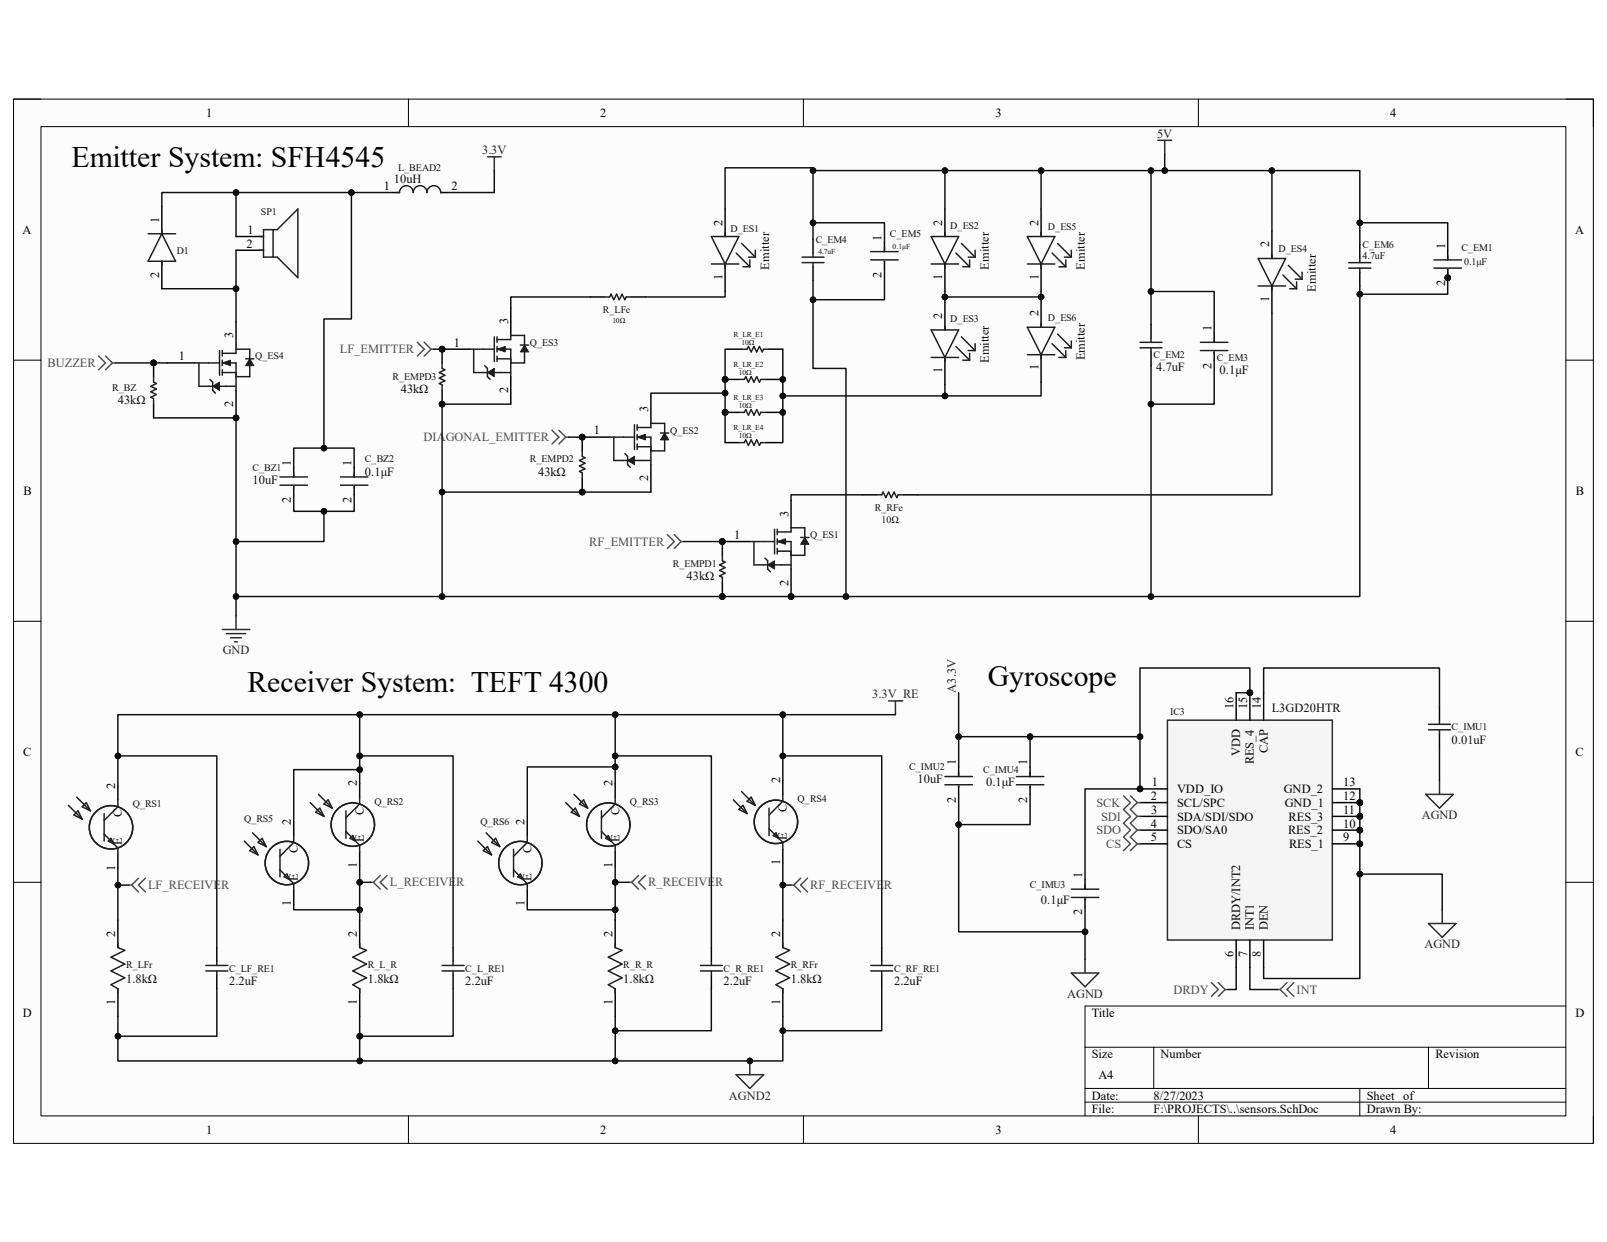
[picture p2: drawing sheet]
<svg xmlns="http://www.w3.org/2000/svg" width="279mm" height="216mm" viewBox="0 0 279 216" stroke-linecap="round" stroke-linejoin="round" font-family="sans-serif">
<defs><g id="words">
<g font-size="5.2">
<text x="12.4" y="29">Emitter System: SFH4545</text>
<text x="171.7" y="119.3">Gyroscope</text>
<text x="43.1" y="120.3">Receiver System: TEFT 4300</text>
</g>
<g font-size="2.2">
<text x="35.9" y="20.4">1</text>
<text x="104.4" y="20.4">2</text>
<text x="173.1" y="20.4">3</text>
<text x="241.7" y="20.4">4</text>
<text x="66.7" y="33">1</text>
<text x="78.5" y="33">2</text>
<text x="3.9" y="40.6">A</text>
<text x="27.7" y="38.7" transform="rotate(-90 27.7 38.7)">1</text>
<text x="43.1" y="40.6">1</text>
<text x="125.6" y="39.2" transform="rotate(-90 125.6 39.2)">2</text>
<text x="153.3" y="41.8" transform="rotate(-90 153.3 41.8)">1</text>
<text x="163.8" y="39.2" transform="rotate(-90 163.8 39.2)">2</text>
<text x="180.5" y="39.2" transform="rotate(-90 180.5 39.2)">2</text>
<text x="273.9" y="40.6">A</text>
<text x="42.9" y="43.1">2</text>
<text x="220.7" y="43" transform="rotate(-90 220.7 43)">2</text>
<text x="251.2" y="43.3" transform="rotate(-90 251.2 43.3)">1</text>
<text x="27.7" y="48.3" transform="rotate(-90 27.7 48.3)">2</text>
<text x="125.6" y="48.6" transform="rotate(-90 125.6 48.6)">1</text>
<text x="153.3" y="48.3" transform="rotate(-90 153.3 48.3)">2</text>
<text x="163.8" y="48.6" transform="rotate(-90 163.8 48.6)">1</text>
<text x="180.5" y="48.6" transform="rotate(-90 180.5 48.6)">1</text>
<text x="220.7" y="52.5" transform="rotate(-90 220.7 52.5)">1</text>
<text x="251.2" y="49.7" transform="rotate(-90 251.2 49.7)">2</text>
<text x="40.6" y="58.8" transform="rotate(-90 40.6 58.8)">3</text>
<text x="88.3" y="56.4" transform="rotate(-90 88.3 56.4)">3</text>
<text x="163.8" y="55.5" transform="rotate(-90 163.8 55.5)">2</text>
<text x="180.5" y="54.9" transform="rotate(-90 180.5 54.9)">2</text>
<text x="210.6" y="57.6" transform="rotate(-90 210.6 57.6)">1</text>
<text x="31.1" y="62.6">1</text>
<text x="78.9" y="60.2">1</text>
<text x="163.8" y="64.9" transform="rotate(-90 163.8 64.9)">1</text>
<text x="180.5" y="64.4" transform="rotate(-90 180.5 64.4)">1</text>
<text x="210.6" y="64.1" transform="rotate(-90 210.6 64.1)">2</text>
<text x="40.6" y="70.8" transform="rotate(-90 40.6 70.8)">2</text>
<text x="88.3" y="68.4" transform="rotate(-90 88.3 68.4)">2</text>
<text x="112.7" y="71.7" transform="rotate(-90 112.7 71.7)">3</text>
<text x="103.3" y="75.5">1</text>
<text x="50.6" y="81" transform="rotate(-90 50.6 81)">1</text>
<text x="61.1" y="81" transform="rotate(-90 61.1 81)">1</text>
<text x="112.7" y="83.7" transform="rotate(-90 112.7 83.7)">2</text>
<text x="4.1" y="86">B</text>
<text x="50.6" y="87.5" transform="rotate(-90 50.6 87.5)">2</text>
<text x="61.1" y="87.5" transform="rotate(-90 61.1 87.5)">2</text>
<text x="137.1" y="89.8" transform="rotate(-90 137.1 89.8)">3</text>
<text x="274" y="86">B</text>
<text x="127.6" y="93.7">1</text>
<text x="137.1" y="101.8" transform="rotate(-90 137.1 101.8)">2</text>
<text x="214.5" y="123.3" transform="rotate(-90 214.5 123.3)">16</text>
<text x="216.8" y="123.3" transform="rotate(-90 216.8 123.3)">15</text>
<text x="219.2" y="123.3" transform="rotate(-90 219.2 123.3)">14</text>
<text x="4" y="131.4">C</text>
<text x="215.6" y="131.4" transform="rotate(-90 215.6 131.4)">VDD</text>
<text x="220.4" y="131" transform="rotate(-90 220.4 131)">CAP</text>
<text x="273.9" y="131.4">C</text>
<text x="20" y="137.1" transform="rotate(-90 20 137.1)">2</text>
<text x="62.1" y="136.7" transform="rotate(-90 62.1 136.7)">2</text>
<text x="106.5" y="136.7" transform="rotate(-90 106.5 136.7)">2</text>
<text x="135.6" y="136.2" transform="rotate(-90 135.6 136.2)">2</text>
<text x="166.2" y="133.1" transform="rotate(-90 166.2 133.1)">1</text>
<text x="178.6" y="133.1" transform="rotate(-90 178.6 133.1)">1</text>
<text x="200.2" y="136.7">1</text>
<text x="204.6" y="137.9">VDD_IO</text>
<text x="218" y="132.9" transform="rotate(-90 218 132.9)">RES_4</text>
<text x="223.2" y="137.9">GND_2</text>
<text x="233.6" y="136.7">13</text>
<text x="21.2" y="142.1" transform="rotate(-90 21.2 142.1)">C</text>
<text x="50.6" y="143.3" transform="rotate(-90 50.6 143.3)">2</text>
<text x="63.2" y="141.6" transform="rotate(-90 63.2 141.6)">C</text>
<text x="91.2" y="143.3" transform="rotate(-90 91.2 143.3)">2</text>
<text x="107.7" y="141.6" transform="rotate(-90 107.7 141.6)">C</text>
<text x="136.8" y="141.1" transform="rotate(-90 136.8 141.1)">C</text>
<text x="166.2" y="139.6" transform="rotate(-90 166.2 139.6)">2</text>
<text x="178.6" y="139.6" transform="rotate(-90 178.6 139.6)">2</text>
<text x="200.1" y="139.1">2</text>
<text x="200.1" y="143.8">4</text>
<text x="200.2" y="141.4">3</text>
<text x="204.6" y="140.3">SCL/SPC</text>
<text x="204.6" y="142.7">SDA/SDI/SDO</text>
<text x="223.4" y="140.3">GND_1</text>
<text x="224" y="142.7">RES_3</text>
<text x="233.6" y="143.8">10</text>
<text x="233.6" y="141.4">11</text>
<text x="233.6" y="139.1">12</text>
<text x="21.2" y="146.9" transform="rotate(-90 21.2 146.9)">E</text>
<text x="51.8" y="148.3" transform="rotate(-90 51.8 148.3)">C</text>
<text x="63.2" y="146.4" transform="rotate(-90 63.2 146.4)">E</text>
<text x="92.4" y="148.3" transform="rotate(-90 92.4 148.3)">C</text>
<text x="107.7" y="146.4" transform="rotate(-90 107.7 146.4)">E</text>
<text x="136.8" y="146" transform="rotate(-90 136.8 146)">E</text>
<text x="200.1" y="146.2">5</text>
<text x="204.6" y="145">SDO/SA0</text>
<text x="204.6" y="147.4">CS</text>
<text x="223.9" y="145">RES_2</text>
<text x="224.1" y="147.4">RES_1</text>
<text x="233.6" y="146.2">9</text>
<text x="20" y="151.3" transform="rotate(-90 20 151.3)">1</text>
<text x="51.8" y="153.1" transform="rotate(-90 51.8 153.1)">E</text>
<text x="62.1" y="150.8" transform="rotate(-90 62.1 150.8)">1</text>
<text x="92.4" y="153.1" transform="rotate(-90 92.4 153.1)">E</text>
<text x="106.5" y="150.8" transform="rotate(-90 106.5 150.8)">1</text>
<text x="135.6" y="150.4" transform="rotate(-90 135.6 150.4)">1</text>
<text x="188.2" y="152.7" transform="rotate(-90 188.2 152.7)">1</text>
<text x="50.6" y="157.5" transform="rotate(-90 50.6 157.5)">1</text>
<text x="91.2" y="157.5" transform="rotate(-90 91.2 157.5)">1</text>
<text x="188.2" y="159.1" transform="rotate(-90 188.2 159.1)">2</text>
<text x="215.6" y="161.7" transform="rotate(-90 215.6 161.7)">DRDY/INT2</text>
<text x="218" y="161.7" transform="rotate(-90 218 161.7)">INT1</text>
<text x="220.4" y="161.7" transform="rotate(-90 220.4 161.7)">DEN</text>
<text x="20" y="162.8" transform="rotate(-90 20 162.8)">2</text>
<text x="62.1" y="162.8" transform="rotate(-90 62.1 162.8)">2</text>
<text x="106.5" y="162.8" transform="rotate(-90 106.5 162.8)">2</text>
<text x="135.6" y="162.8" transform="rotate(-90 135.6 162.8)">2</text>
<text x="214.5" y="166.3" transform="rotate(-90 214.5 166.3)">6</text>
<text x="216.8" y="166.3" transform="rotate(-90 216.8 166.3)">7</text>
<text x="219.2" y="166.3" transform="rotate(-90 219.2 166.3)">8</text>
<text x="4" y="176.8">D</text>
<text x="20" y="174.6" transform="rotate(-90 20 174.6)">1</text>
<text x="62.1" y="174.6" transform="rotate(-90 62.1 174.6)">1</text>
<text x="106.5" y="174.6" transform="rotate(-90 106.5 174.6)">1</text>
<text x="135.6" y="174.6" transform="rotate(-90 135.6 174.6)">1</text>
<text x="189.8" y="176.8">Title</text>
<text x="273.9" y="176.8">D</text>
<text x="189.8" y="184">Size</text>
<text x="201.8" y="184">Number</text>
<text x="249.6" y="184">Revision</text>
<text x="189.8" y="191.1">Date:</text>
<text x="191" y="187.5">A4</text>
<text x="200.6" y="191.1">8/27/2023</text>
<text x="237.6" y="191.1">Sheet</text>
<text x="244" y="191.1">of</text>
<text x="35.9" y="197.1">1</text>
<text x="104.4" y="197.1">2</text>
<text x="173.1" y="197.1">3</text>
<text x="189.8" y="193.5">File:</text>
<text x="200.6" y="193.5">F:\PROJECTS\..\sensors.SchDoc</text>
<text x="237.7" y="193.5">Drawn By:</text>
<text x="241.7" y="197.1">4</text>
</g>
<g font-size="2.2" fill="#262626">
<text x="201.2" y="23.9">5V</text>
<text x="83.8" y="26.8">3.3V</text>
<text x="38.7" y="113.7">GND</text>
<text x="151.6" y="121.4">3.3V_RE</text>
<text x="166.2" y="120.4" transform="rotate(-90 166.2 120.4)">A3.3V</text>
<text x="247.2" y="142.4">AGND</text>
<text x="247.6" y="164.8">AGND</text>
<text x="185.5" y="173.4">AGND</text>
<text x="126.7" y="191.1">AGND2</text>
</g>
<g font-size="2.2" fill="#0e0e0e">
<text x="68.5" y="31.8">10uH</text>
<text x="133.7" y="46.9" transform="rotate(-90 133.7 46.9)">Emitter</text>
<text x="171.9" y="46.9" transform="rotate(-90 171.9 46.9)">Emitter</text>
<text x="188.6" y="46.9" transform="rotate(-90 188.6 46.9)">Emitter</text>
<text x="228.8" y="50.7" transform="rotate(-90 228.8 50.7)">Emitter</text>
<text x="171.9" y="63.1" transform="rotate(-90 171.9 63.1)">Emitter</text>
<text x="188.6" y="62.6" transform="rotate(-90 188.6 62.6)">Emitter</text>
<text x="201" y="64.6">4.7uF</text>
<text x="212" y="65">0.1μF</text>
<text x="20.5" y="70.3">43kΩ</text>
<text x="69.7" y="68.4">43kΩ</text>
<text x="63.5" y="82.7">0.1μF</text>
<text x="93.6" y="82.7">43kΩ</text>
<text x="43.9" y="84.1">10uF</text>
<text x="119.4" y="100.8">43kΩ</text>
<text x="221.1" y="123.8">L3GD20HTR</text>
<text x="252.4" y="129.3">0.01uF</text>
<text x="159.5" y="136.2">10uF</text>
<text x="171.4" y="136.7">0.1μF</text>
<text x="181" y="157.2">0.1μF</text>
<text x="21.9" y="170.9">1.8kΩ</text>
<text x="39.8" y="171.2">2.2uF</text>
<text x="64" y="170.9">1.8kΩ</text>
<text x="80.9" y="171.2">2.2uF</text>
<text x="108.4" y="170.9">1.8kΩ</text>
<text x="125.8" y="171.2">2.2uF</text>
<text x="137.5" y="170.9">1.8kΩ</text>
<text x="155.4" y="171.2">2.2uF</text>
</g>
<g font-size="2.2" fill="#4c4c4c">
<text x="8.3" y="63.8">BUZZER</text>
<text x="59.1" y="61.4">LF_EMITTER</text>
<text x="73.7" y="76.7">DIAGONAL_EMITTER</text>
<text x="102.4" y="94.9">RF_EMITTER</text>
<text x="190.6" y="140.3">SCK</text>
<text x="191.4" y="142.7">SDI</text>
<text x="190.6" y="145">SDO</text>
<text x="192.3" y="147.4">CS</text>
<text x="25.7" y="154.6">LF_RECEIVER</text>
<text x="67.8" y="154.1">L_RECEIVER</text>
<text x="112.7" y="154.1">R_RECEIVER</text>
<text x="140.8" y="154.6">RF_RECEIVER</text>
<text x="204" y="172.7">DRDY</text>
<text x="225.4" y="172.7">INT</text>
</g>
<g font-size="1.7" fill="#0e0e0e">
<text x="69.2" y="29.8">L_BEAD2</text>
<text x="45.3" y="37.4">SP1</text>
<text x="127" y="40.3">D_ES1</text>
<text x="154.7" y="41.2">C_EM5</text>
<text x="165.2" y="39.8">D_ES2</text>
<text x="182.2" y="40">D_ES5</text>
<text x="30.7" y="44.1">D1</text>
<text x="141.8" y="42.2">C_EM4</text>
<text x="222.3" y="43.9">D_ES4</text>
<text x="236.9" y="45">4.7uF</text>
<text x="236.9" y="43.1">C_EM6</text>
<text x="254.1" y="43.6">C_EM1</text>
<text x="254.6" y="46">0.1μF</text>
<text x="104.8" y="54.4">R_LFe</text>
<text x="165.2" y="56">D_ES3</text>
<text x="182.2" y="55.8">D_ES6</text>
<text x="44.4" y="62.5">Q_ES4</text>
<text x="92.1" y="60.1">Q_ES3</text>
<text x="200.6" y="62.2">C_EM2</text>
<text x="211.6" y="62.7">C_EM3</text>
<text x="19.5" y="68">R_BZ</text>
<text x="68.2" y="66.1">R_EMPD3</text>
<text x="116.5" y="75.4">Q_ES2</text>
<text x="43.9" y="81.8">C_BZ1</text>
<text x="63.5" y="80.4">C_BZ2</text>
<text x="92.1" y="80.4">R_EMPD2</text>
<text x="152.1" y="88.8">R_RFe</text>
<text x="140.8" y="93.5">Q_ES1</text>
<text x="153.3" y="90.9">10Ω</text>
<text x="117" y="98.6">R_EMPD1</text>
<text x="203.5" y="124.3">IC3</text>
<text x="252.4" y="127">C_IMU1</text>
<text x="158.1" y="133.9">C_IMU2</text>
<text x="170.9" y="134.4">C_IMU4</text>
<text x="23.1" y="140.3">Q_RS1</text>
<text x="42.5" y="143">Q_RS5</text>
<text x="65.1" y="139.9">Q_RS2</text>
<text x="83.5" y="143.5">Q_RS6</text>
<text x="109.5" y="139.9">Q_RS3</text>
<text x="138.7" y="139.4">Q_RS4</text>
<text x="179.1" y="154.4">C_IMU3</text>
<text x="21.9" y="168.2">R_LFr</text>
<text x="39.8" y="168.9">C_LF_RE1</text>
<text x="64" y="168.2">R_L_R</text>
<text x="80.9" y="168.9">C_L_RE1</text>
<text x="108.4" y="168.2">R_R_R</text>
<text x="125.8" y="168.9">C_R_RE1</text>
<text x="137.5" y="168.2">R_RFr</text>
<text x="155.4" y="168.9">C_RF_RE1</text>
</g>
<g font-size="1.3" fill="#0e0e0e">
<text x="142.3" y="44.2">4.7uF</text>
<text x="155.2" y="43.2">0.1μF</text>
<text x="106.5" y="56.1">10Ω</text>
<text x="127.5" y="58.5">R_LR_E1</text>
<text x="128.9" y="59.9">10Ω</text>
<text x="127.5" y="63.8">R_LR_E2</text>
<text x="128.4" y="65.2">10Ω</text>
<text x="127.5" y="69.5">R_LR_E3</text>
<text x="128.4" y="71">10Ω</text>
<text x="127.5" y="74.8">R_LR_E4</text>
<text x="128.4" y="76.2">10Ω</text>
</g>
</g></defs>
<path d="M2.3 17.2h274.7v181.6h-274.7z" fill-rule="evenodd" fill="#fcfcfc"/>
<path d="M2.3 17.2h274.7v181.6h-274.7z" fill="none" stroke="#000" stroke-width=".17"/>
<path d="M7.1 22h265.1v172h-265.1z" fill-rule="evenodd" fill="#fcfcfc"/>
<g fill="none" stroke="#000" stroke-width=".17">
<path d="M2.3 17.2h4.8M71 17.2v4.8M139.7 17.2v4.8M208.4 17.2v4.8M272.2 17.2h4.8v4.8M7.1 22h265.1v172h-265.1zM2.3 62.6h4.8M272.2 62.6h4.8M2.3 108h4.8M272.2 108h4.8M2.3 153.4h4.8M272.2 153.4h4.8"/>
<path d="M272.2 174.9h-83.6v19.1M71 194v4.8M139.7 194v4.8M188.6 182h83.6M188.6 189.2h83.6M188.6 191.6h83.6M200.6 182v7.2M208.4 194v4.8M236.4 189.2v4.8M248.4 182v7.2M277 194v4.8"/>
</g>
<g fill="none" stroke="#000" stroke-width=".25">
<path d="M20.5 136.7v2.3M62.5 136.2v2.4M107 136.2v2.4M136.1 135.7v2.4M20.5 148.6v2.4M20.5 159.9v4.8M62.5 148.1v2.4M62.5 159.9v4.8M107 148.1v2.4M107 159.9v4.8M136.1 147.6v2.4M136.1 159.9v4.8"/>
<path d="M20.5 171.9v4.8M37.7 164.7v2.4M37.7 169.5v2.4M62.5 171.9v4.8M78.8 164.7v2.4M78.8 169.5v2.4M107 171.9v4.8M123.7 164.7v2.4M123.7 169.5v2.4M136.1 171.9v4.8M153.3 164.7v2.4M153.3 169.5v2.4"/>
</g>
<g fill="none" stroke="#1c1c1c" stroke-width=".25">
<path d="M13.3 138.6l2.4 2.4M20.5 139v1.2l-2.4 2.4M53.9 139.5l2.4 2.4M55.4 138.1l2.4 2.4M56.3 139.8l.7-.8 .8 1.5zM62.5 138.6v1.2l-2.4 2.4M98.4 139.5l2.3 2.4M99.8 138.1l2.4 2.4M100.7 139.8l.8-.8 .7 1.5zM107 138.6v1.2l-2.4 2.4M127.5 139l2.4 2.4M128.9 137.6l2.4 2.4"/>
<path d="M129.9 139.3l.7-.7 .7 1.4zM136.1 138.1v1.2l-2.4 2.4M11.9 140l2.4 2.4M13.6 141l.7 1.4-1.4-.7zM14.3 140.2l.7-.7 .7 1.5zM18.1 141.4v4.8M18.1 145l2.4 2.4v1.2M18.8 146.2l.5-.5 .5 1zM55.6 140.5l.7 1.4-1.4-.7zM60.1 141v4.7M60.1 144.5l2.4 2.4v1.2M60.9 145.7l.4-.4 .5 .9z"/>
<path d="M99.3 141.2l.7-.7 .7 1.4zM104.6 141v4.7M104.6 144.5l2.4 2.4v1.2M105.3 145.7l.5-.4 .4 .9zM128.5 140.7l.7-.7 .7 1.4zM133.7 140.5v4.8M133.7 144.1l2.4 2.3v1.2M134.9 144.8l.5 .9-1-.4zM20.5 164v.7l1.2 .5-2.4 1.2 2.4 1.2-2.4 1.2 2.4 1.2-2.4 1.2 1.2 .7v.7M35.8 167.8h3.8M35.8 168.8h3.8M37.7 167.1v.7"/>
<path d="M37.7 168.8v.7M62.5 164v.7l1.2 .5-2.4 1.2 2.4 1.2-2.4 1.2 2.4 1.2-2.4 1.2 1.2 .7v.7M76.9 167.8h3.8M76.9 168.8h3.8M78.8 167.1v.7M78.8 168.8v.7M107 164v.7l1.2 .5-2.4 1.2 2.4 1.2-2.4 1.2 2.4 1.2-2.4 1.2 1.2 .7v.7M121.8 167.8h3.8M121.8 168.8h3.8M123.7 167.1v.7M123.7 168.8v.7M136.1 164v.7l1.2 .5-2.4 1.2 2.4 1.2-2.4 1.2 2.4 1.2-2.4 1.2 1.2 .7v.7"/>
<path d="M151.4 167.8h3.8M151.4 168.8h3.8M153.3 167.1v.7M153.3 168.8v.7"/>
<circle cx="19.3" cy="143.8" r="3.8"/>
<circle cx="61.3" cy="143.3" r="3.8"/>
<circle cx="105.8" cy="143.3" r="3.8"/>
<circle cx="134.9" cy="142.9" r="3.8"/>
</g>
<circle cx="41" cy="72.6" r=".48" fill="#0e0e0e"/>
<circle cx="41" cy="72.6" r=".48" fill="none" stroke="#0e0e0e" stroke-width=".17"/>
<path d="M38.2 60.9v4.3M38.6 61.4h2.4M38.6 63.1h2.4v2.4M38.6 64.8h2.4M38.6 60.9v1M38.6 62.6v1M38.6 64.3v.9M42.7 62.4h1.4M43.4 63.6v1.9" fill="none" stroke="#1c1c1c" stroke-width=".25"/>
<path d="M41 55.9v4.8M29.1 63.1h4.8" fill="none" stroke="#000" stroke-width=".25"/>
<path d="M38.6 63.1l1.5-.5v1z" fill="#1c1c1c"/>
<path d="M38.6 63.1l1.5-.5v1z" fill="none" stroke="#1c1c1c" stroke-width=".17"/>
<path d="M41 60.7v.7M41 65.5h2.4" fill="none" stroke="#1c1c1c" stroke-width=".25"/>
<path d="M41 67.9v4.7" fill="none" stroke="#000" stroke-width=".25"/>
<circle cx="41" cy="72.6" r=".48" fill="#0e0e0e"/>
<circle cx="41" cy="72.6" r=".48" fill="none" stroke="#0e0e0e" stroke-width=".17"/>
<path d="M41 64.8v.7M43.4 60.7v1.7" fill="none" stroke="#1c1c1c" stroke-width=".25"/>
<path d="M43.4 62.4l.7 1.2h-1.4z" fill="#1c1c1c"/>
<path d="M43.4 62.4l.7 1.2h-1.4z" fill="none" stroke="#1c1c1c" stroke-width=".17"/>
<path d="M33.9 63.1h4.3M34.6 67.1h1.7M37 66.4v1.5M37.5 67.1h1.9M41 60.7h2.4M41 65.5v2.4" fill="none" stroke="#1c1c1c" stroke-width=".25"/>
<path d="M37 67.1l1.2-.7v1.5z" fill="#1c1c1c"/>
<path d="M37 67.1l1.2-.7v1.5z" fill="none" stroke="#1c1c1c" stroke-width=".17"/>
<g fill="none" stroke="#1c1c1c" stroke-width=".25">
<path d="M28.1 39.9v.7M45.8 39.9h2.4l3.6-3.6v12l-3.6-3.6h-2.4zM47.5 39.9v4.8M25.7 40.6h4.8M28.1 40.6l2.4 4.8h-4.8zM28.1 45.4v.7M45.1 41.1h.7M45.1 43.5h.7M105.1 51.6h.9l.2-.5 .5 1 .5-1 .5 1 .5-1 .4 1 .3-.5h.9M123.7 41.1h4.8l-2.4 4.8zM123.7 45.9h4.8M126.1 40.4v.7"/>
<path d="M126.1 45.9v.7M128 44l2.4 2.4M128.9 42.3l2.4 2.4M129.2 46.4h1.2M130.1 44.7h1.2M130.4 45.2v1.2M131.3 43.5v1.2M139.4 44.7h3.9M139.4 45.7h3.9M141.4 44v.7M141.4 45.7v.7M34.6 63.1v4"/>
<path d="M36.3 67.1h.7M36.5 66l.5 .4M37 67.9l.5 .4M39.4 67.1h1.6M59.2 82.9h4.8M59.2 84.3h4.8M61.6 82.2v.7M61.6 84.6v.2"/>
</g>
<path d="M28.1 35.9v4.7M126.1 36.3v4.8M28.1 45.4v4.8M41 41.1h4.8M41 43.5h4.8M102.7 51.6h2.4M109.8 51.6h2.4M126.1 45.9v4.8M141.4 41.6v2.4M141.4 46.4v2.4M61.6 81.2v1.7M61.6 84.6v1.4" fill="none" stroke="#000" stroke-width=".25"/>
<circle cx="26.7" cy="63.1" r=".48" fill="#0e0e0e"/>
<circle cx="26.7" cy="63.1" r=".48" fill="none" stroke="#0e0e0e" stroke-width=".17"/>
<path d="M26.7 63.1v2.4" fill="none" stroke="#000" stroke-width=".25"/>
<circle cx="26.7" cy="63.1" r=".48" fill="#0e0e0e"/>
<circle cx="26.7" cy="63.1" r=".48" fill="none" stroke="#0e0e0e" stroke-width=".17"/>
<path d="M68.3 33.5h1.2M76.6 33.5h1.2M26.7 70.3v2.3" fill="none" stroke="#000" stroke-width=".25"/>
<path d="M69 33.5h.5a1.19 1.19 0 0 1 1.2-1.2 1.19 1.19 0 0 1 1.1 1.2 1.19 1.19 0 0 1 1.2-1.2 1.19 1.19 0 0 1 1.2 1.2 1.2 1.2 0 0 1 1.2-1.2 1.2 1.2 0 0 1 1.2 1.2h.3M26.7 65.5v.9l.5 .3-1 .4 1 .5-1 .5 1 .5-1 .5 .5 .2v1" fill="none" stroke="#1c1c1c" stroke-width=".25"/>
<circle cx="198.2" cy="137.1" r=".48" fill="#0e0e0e"/>
<circle cx="198.2" cy="137.1" r=".48" fill="none" stroke="#0e0e0e" stroke-width=".17"/>
<circle cx="236.4" cy="146.7" r=".48" fill="#0e0e0e"/>
<circle cx="236.4" cy="146.7" r=".48" fill="none" stroke="#0e0e0e" stroke-width=".17"/>
<circle cx="236.4" cy="144.3" r=".48" fill="#0e0e0e"/>
<circle cx="236.4" cy="144.3" r=".48" fill="none" stroke="#0e0e0e" stroke-width=".17"/>
<circle cx="236.4" cy="141.9" r=".48" fill="#0e0e0e"/>
<circle cx="236.4" cy="141.9" r=".48" fill="none" stroke="#0e0e0e" stroke-width=".17"/>
<circle cx="236.4" cy="139.5" r=".48" fill="#0e0e0e"/>
<circle cx="236.4" cy="139.5" r=".48" fill="none" stroke="#0e0e0e" stroke-width=".17"/>
<circle cx="217.3" cy="120.4" r=".48" fill="#0e0e0e"/>
<circle cx="217.3" cy="120.4" r=".48" fill="none" stroke="#0e0e0e" stroke-width=".17"/>
<path d="M203 125.2h28.6v38.2h-28.6z" fill-rule="evenodd" fill="#f5f5f5"/>
<path d="M203 125.2h28.6v38.2h-28.6z" fill="none" stroke="#262626" stroke-width=".25"/>
<path d="M198.2 137.1h4.8" fill="none" stroke="#000" stroke-width=".25"/>
<circle cx="198.2" cy="137.1" r=".48" fill="#0e0e0e"/>
<circle cx="198.2" cy="137.1" r=".48" fill="none" stroke="#0e0e0e" stroke-width=".17"/>
<path d="M198.2 139.5h4.8M198.2 141.9h4.8M198.2 144.3h4.8M198.2 146.7h4.8M231.6 146.7h4.8M214.9 163.4v4.8M217.3 163.4v4.8M219.7 163.4v4.8" fill="none" stroke="#000" stroke-width=".25"/>
<circle cx="236.4" cy="146.7" r=".48" fill="#0e0e0e"/>
<circle cx="236.4" cy="146.7" r=".48" fill="none" stroke="#0e0e0e" stroke-width=".17"/>
<path d="M231.6 144.3h4.8" fill="none" stroke="#000" stroke-width=".25"/>
<circle cx="236.4" cy="144.3" r=".48" fill="#0e0e0e"/>
<circle cx="236.4" cy="144.3" r=".48" fill="none" stroke="#0e0e0e" stroke-width=".17"/>
<path d="M231.6 141.9h4.8" fill="none" stroke="#000" stroke-width=".25"/>
<circle cx="236.4" cy="141.9" r=".48" fill="#0e0e0e"/>
<circle cx="236.4" cy="141.9" r=".48" fill="none" stroke="#0e0e0e" stroke-width=".17"/>
<path d="M231.6 139.5h4.8" fill="none" stroke="#000" stroke-width=".25"/>
<circle cx="236.4" cy="139.5" r=".48" fill="#0e0e0e"/>
<circle cx="236.4" cy="139.5" r=".48" fill="none" stroke="#0e0e0e" stroke-width=".17"/>
<path d="M217.3 120.4v4.8M219.7 120.4v4.8M231.6 137.1h4.8" fill="none" stroke="#000" stroke-width=".25"/>
<circle cx="217.3" cy="120.4" r=".48" fill="#0e0e0e"/>
<circle cx="217.3" cy="120.4" r=".48" fill="none" stroke="#0e0e0e" stroke-width=".17"/>
<path d="M51.1 81.2v1.7M51.1 84.6v1.4M166.7 133.3v1.7M166.7 136.7v1.4M179.1 133.3v1.7M179.1 136.7v1.4M214.9 120.4v4.8M250.3 122.8v2.4M250.3 127.6v2.4M188.6 152.9v1.7M188.6 156.2v1.5" fill="none" stroke="#000" stroke-width=".25"/>
<g fill="none" stroke="#1c1c1c" stroke-width=".25">
<path d="M48.7 82.9h4.8M48.7 84.3h4.8M51.1 82.2v.7M51.1 84.6v.2M164.3 135h4.8M164.3 136.4h4.8M166.7 134.3v.7M166.7 136.7v.2M176.7 135h4.8M176.7 136.4h4.8M179.1 134.3v.7M179.1 136.7v.2"/>
<path d="M248.4 125.9h3.8M248.4 126.9h3.8M250.3 125.2v.7M250.3 126.9v.7M186.3 154.6h4.7M186.3 156h4.7M188.6 153.9v.7M188.6 156.2v.3"/>
</g>
<circle cx="76.9" cy="60.7" r=".48" fill="#0e0e0e"/>
<circle cx="76.9" cy="60.7" r=".48" fill="none" stroke="#0e0e0e" stroke-width=".17"/>
<path d="M90.5 60h1.4M91.2 61.2v1.9" fill="none" stroke="#1c1c1c" stroke-width=".25"/>
<path d="M88.8 53.5v4.8M76.9 60.7h4.7" fill="none" stroke="#000" stroke-width=".25"/>
<circle cx="76.9" cy="60.7" r=".48" fill="#0e0e0e"/>
<circle cx="76.9" cy="60.7" r=".48" fill="none" stroke="#0e0e0e" stroke-width=".17"/>
<path d="M85.9 58.5v4.3M86.4 59h2.4M86.4 58.6v.9M86.4 60.7h2.4v2.4M86.4 62.4h2.4M86.4 60.2v1M86.4 61.9v.9" fill="none" stroke="#1c1c1c" stroke-width=".25"/>
<path d="M86.4 60.7l1.5-.5v1z" fill="#1c1c1c"/>
<path d="M86.4 60.7l1.5-.5v1z" fill="none" stroke="#1c1c1c" stroke-width=".17"/>
<path d="M88.8 58.3v.7M91.2 58.3v1.7M88.8 62.4v.7h2.4" fill="none" stroke="#1c1c1c" stroke-width=".25"/>
<path d="M88.8 65.5v4.8" fill="none" stroke="#000" stroke-width=".25"/>
<path d="M91.2 60l.7 1.2h-1.4z" fill="#1c1c1c"/>
<path d="M91.2 60l.7 1.2h-1.4z" fill="none" stroke="#1c1c1c" stroke-width=".17"/>
<path d="M88.8 58.3h2.4M81.6 60.7h4.3M82.4 64.8h1.6M84.7 64v1.5M85.2 64.8h1.9M88.8 63.1v2.4" fill="none" stroke="#1c1c1c" stroke-width=".25"/>
<path d="M84.7 64.8l1.2-.8v1.5z" fill="#1c1c1c"/>
<path d="M84.7 64.8l1.2-.8v1.5z" fill="none" stroke="#1c1c1c" stroke-width=".17"/>
<path d="M82.4 60.7v4.1M84 64.8h.7M84.3 63.6l.4 .4M84.7 65.5l.5 .5M87.1 64.8h1.7" fill="none" stroke="#1c1c1c" stroke-width=".25"/>
<circle cx="101.2" cy="76" r=".48" fill="#0e0e0e"/>
<circle cx="101.2" cy="76" r=".48" fill="none" stroke="#0e0e0e" stroke-width=".17"/>
<path d="M114.8 75.3h1.5M115.6 76.5v1.9" fill="none" stroke="#1c1c1c" stroke-width=".25"/>
<path d="M101.2 76h4.8M113.2 68.8v4.8" fill="none" stroke="#000" stroke-width=".25"/>
<circle cx="101.2" cy="76" r=".48" fill="#0e0e0e"/>
<circle cx="101.2" cy="76" r=".48" fill="none" stroke="#0e0e0e" stroke-width=".17"/>
<path d="M110.3 73.8v4.3M110.8 74.3h2.4M110.8 76h2.4v2.4M110.8 77.7h2.4M110.8 73.8v1M110.8 75.5v1M110.8 77.2v.9" fill="none" stroke="#1c1c1c" stroke-width=".25"/>
<path d="M110.8 76l1.4-.5v1z" fill="#1c1c1c"/>
<path d="M110.8 76l1.4-.5v1z" fill="none" stroke="#1c1c1c" stroke-width=".17"/>
<path d="M113.2 73.6v.7M113.2 77.7v.7h2.4M115.6 73.6v1.7" fill="none" stroke="#1c1c1c" stroke-width=".25"/>
<path d="M113.2 80.8v4.7" fill="none" stroke="#000" stroke-width=".25"/>
<path d="M115.6 75.3l.7 1.2h-1.5z" fill="#1c1c1c"/>
<path d="M115.6 75.3l.7 1.2h-1.5z" fill="none" stroke="#1c1c1c" stroke-width=".17"/>
<path d="M106 76h4.3M109.1 79.3v1.5M113.2 73.6h2.4M113.2 78.4v2.4M106.7 80h1.7M109.6 80h1.9" fill="none" stroke="#1c1c1c" stroke-width=".25"/>
<path d="M109.1 80l1.2-.7v1.5z" fill="#1c1c1c"/>
<path d="M109.1 80l1.2-.7v1.5z" fill="none" stroke="#1c1c1c" stroke-width=".17"/>
<path d="M106.7 76v4M108.6 78.9l.5 .4M108.4 80h.7M109.1 80.8l.5 .4M111.5 80h1.7" fill="none" stroke="#1c1c1c" stroke-width=".25"/>
<circle cx="125.6" cy="94.1" r=".48" fill="#0e0e0e"/>
<circle cx="125.6" cy="94.1" r=".48" fill="none" stroke="#0e0e0e" stroke-width=".17"/>
<circle cx="137.5" cy="103.7" r=".48" fill="#0e0e0e"/>
<circle cx="137.5" cy="103.7" r=".48" fill="none" stroke="#0e0e0e" stroke-width=".17"/>
<path d="M139.2 93.4h1.4M139.9 94.6v1.9" fill="none" stroke="#1c1c1c" stroke-width=".25"/>
<path d="M125.6 94.1h4.8M137.5 87v4.8" fill="none" stroke="#000" stroke-width=".25"/>
<circle cx="125.6" cy="94.1" r=".48" fill="#0e0e0e"/>
<circle cx="125.6" cy="94.1" r=".48" fill="none" stroke="#0e0e0e" stroke-width=".17"/>
<path d="M134.7 92v4.3M135.1 92.5h2.4M135.1 94.1h2.4v2.4M135.1 95.8h2.4M135.1 92v.9M135.1 93.7v.9M135.1 95.3v1" fill="none" stroke="#1c1c1c" stroke-width=".25"/>
<path d="M135.1 94.1l1.5-.4v.9z" fill="#1c1c1c"/>
<path d="M135.1 94.1l1.5-.4v.9z" fill="none" stroke="#1c1c1c" stroke-width=".17"/>
<path d="M137.5 91.8v.7M137.5 96.5h2.4" fill="none" stroke="#1c1c1c" stroke-width=".25"/>
<path d="M137.5 98.9v4.8" fill="none" stroke="#000" stroke-width=".25"/>
<circle cx="137.5" cy="103.7" r=".48" fill="#0e0e0e"/>
<circle cx="137.5" cy="103.7" r=".48" fill="none" stroke="#0e0e0e" stroke-width=".17"/>
<path d="M137.5 95.8v.7M139.9 91.8v1.6" fill="none" stroke="#1c1c1c" stroke-width=".25"/>
<path d="M139.9 93.4l.7 1.2h-1.4z" fill="#1c1c1c"/>
<path d="M139.9 93.4l.7 1.2h-1.4z" fill="none" stroke="#1c1c1c" stroke-width=".17"/>
<path d="M130.4 94.1h4.3M131.1 98.2h1.7M133.5 97.5v1.4M133.9 98.2h2M137.5 91.8h2.4M137.5 96.5v2.4" fill="none" stroke="#1c1c1c" stroke-width=".25"/>
<path d="M133.5 98.2l1.2-.7v1.4z" fill="#1c1c1c"/>
<path d="M133.5 98.2l1.2-.7v1.4z" fill="none" stroke="#1c1c1c" stroke-width=".17"/>
<path d="M131.1 94.1v4.1M132.8 98.2h.7M133 97l.5 .5M133.5 98.9l.4 .5M135.9 98.2h1.6" fill="none" stroke="#1c1c1c" stroke-width=".25"/>
<circle cx="76.9" cy="60.7" r=".48" fill="#0e0e0e"/>
<circle cx="76.9" cy="60.7" r=".48" fill="none" stroke="#0e0e0e" stroke-width=".17"/>
<circle cx="76.9" cy="70.3" r=".48" fill="#0e0e0e"/>
<circle cx="76.9" cy="70.3" r=".48" fill="none" stroke="#0e0e0e" stroke-width=".17"/>
<path d="M76.9 60.7v2.4" fill="none" stroke="#000" stroke-width=".25"/>
<circle cx="76.9" cy="60.7" r=".48" fill="#0e0e0e"/>
<circle cx="76.9" cy="60.7" r=".48" fill="none" stroke="#0e0e0e" stroke-width=".17"/>
<path d="M76.9 67.9v2.4" fill="none" stroke="#000" stroke-width=".25"/>
<circle cx="76.9" cy="70.3" r=".48" fill="#0e0e0e"/>
<circle cx="76.9" cy="70.3" r=".48" fill="none" stroke="#0e0e0e" stroke-width=".17"/>
<path d="M76.9 63.1v.9l.4 .3-.9 .5 .9 .4-.9 .5 .9 .5-.9 .5 .5 .2v1" fill="none" stroke="#1c1c1c" stroke-width=".25"/>
<circle cx="101.2" cy="76" r=".48" fill="#0e0e0e"/>
<circle cx="101.2" cy="76" r=".48" fill="none" stroke="#0e0e0e" stroke-width=".17"/>
<circle cx="101.2" cy="85.5" r=".48" fill="#0e0e0e"/>
<circle cx="101.2" cy="85.5" r=".48" fill="none" stroke="#0e0e0e" stroke-width=".17"/>
<path d="M101.2 76v2.4" fill="none" stroke="#000" stroke-width=".25"/>
<circle cx="101.2" cy="76" r=".48" fill="#0e0e0e"/>
<circle cx="101.2" cy="76" r=".48" fill="none" stroke="#0e0e0e" stroke-width=".17"/>
<path d="M101.2 83.2v2.3" fill="none" stroke="#000" stroke-width=".25"/>
<circle cx="101.2" cy="85.5" r=".48" fill="#0e0e0e"/>
<circle cx="101.2" cy="85.5" r=".48" fill="none" stroke="#0e0e0e" stroke-width=".17"/>
<path d="M101.2 78.4v.9l.5 .3-1 .4 1 .5-1 .5 1 .5-1 .5 .5 .2v1" fill="none" stroke="#1c1c1c" stroke-width=".25"/>
<circle cx="125.6" cy="94.1" r=".48" fill="#0e0e0e"/>
<circle cx="125.6" cy="94.1" r=".48" fill="none" stroke="#0e0e0e" stroke-width=".17"/>
<circle cx="125.6" cy="103.7" r=".48" fill="#0e0e0e"/>
<circle cx="125.6" cy="103.7" r=".48" fill="none" stroke="#0e0e0e" stroke-width=".17"/>
<path d="M125.6 94.1v2.4" fill="none" stroke="#000" stroke-width=".25"/>
<circle cx="125.6" cy="94.1" r=".48" fill="#0e0e0e"/>
<circle cx="125.6" cy="94.1" r=".48" fill="none" stroke="#0e0e0e" stroke-width=".17"/>
<path d="M125.6 101.3v2.4" fill="none" stroke="#000" stroke-width=".25"/>
<circle cx="125.6" cy="103.7" r=".48" fill="#0e0e0e"/>
<circle cx="125.6" cy="103.7" r=".48" fill="none" stroke="#0e0e0e" stroke-width=".17"/>
<path d="M128.9 60.7h1l.2-.5 .5 1 .5-1 .5 1 .4-1 .5 1 .3-.5h.9M125.6 96.5v1l.5 .2-1 .5 1 .5-1 .5 1 .4-1 .5 .5 .3v.9" fill="none" stroke="#1c1c1c" stroke-width=".25"/>
<path d="M126.5 60.7h2.4M133.7 60.7h2.4" fill="none" stroke="#000" stroke-width=".25"/>
<circle cx="126.1" cy="66" r=".48" fill="#0e0e0e"/>
<circle cx="126.1" cy="66" r=".48" fill="none" stroke="#0e0e0e" stroke-width=".17"/>
<path d="M126.1 66h2.4M133.2 66h2.4" fill="none" stroke="#000" stroke-width=".25"/>
<circle cx="126.1" cy="66" r=".48" fill="#0e0e0e"/>
<circle cx="126.1" cy="66" r=".48" fill="none" stroke="#0e0e0e" stroke-width=".17"/>
<path d="M128.5 66h.9l.3-.5 .4 .9 .5-.9 .5 .9 .5-.9 .4 .9 .3-.4h.9" fill="none" stroke="#1c1c1c" stroke-width=".25"/>
<circle cx="126.1" cy="71.7" r=".48" fill="#0e0e0e"/>
<circle cx="126.1" cy="71.7" r=".48" fill="none" stroke="#0e0e0e" stroke-width=".17"/>
<path d="M126.1 71.7h2.4M133.2 71.7h2.4" fill="none" stroke="#000" stroke-width=".25"/>
<circle cx="126.1" cy="71.7" r=".48" fill="#0e0e0e"/>
<circle cx="126.1" cy="71.7" r=".48" fill="none" stroke="#0e0e0e" stroke-width=".17"/>
<g fill="none" stroke="#1c1c1c" stroke-width=".25">
<path d="M151.4 43.7h4.8M151.4 45.2h4.8M153.8 43v.7M153.8 45.4v.3M161.9 41.1h4.8l-2.4 4.8zM161.9 45.9h4.8M164.3 40.4v.7M164.3 45.9v.7M166.2 44l2.4 2.4M167.2 42.3l2.3 2.4M167.4 46.4h1.2M168.3 44.7h1.2"/>
<path d="M168.6 45.2v1.2M169.5 43.5v1.2M198.2 59.5h3.8M200.1 58.8v.7M208.7 59.5h4.8M211.1 58.8v.7M218.7 44.9h4.8l-2.4 4.8zM218.7 49.7h4.8M221.1 44.2v.7M221.1 49.7v.7M223 47.8l2.4 2.4M224 46.1l2.4 2.4"/>
<path d="M224.2 50.2h1.2M225.2 48.5h1.2M225.4 49v1.2M226.4 47.3v1.2M234.5 45.7h3.8M234.5 46.6h3.8M236.4 44.9v.8M236.4 46.6v.7M128.5 71.7h.9l.3-.5 .4 1 .5-1 .5 1 .5-1 .4 1 .3-.5h.9M128.5 76.9h.9l.3-.4 .4 .9 .5-.9 .5 .9 .5-.9 .4 .9 .3-.5h.9M198.2 60.5h3.8M200.1 60.5v.7"/>
<path d="M208.7 60.9h4.8M211.1 61.2v.2M152.3 86h1l.2-.5 .5 1 .5-1 .5 1 .4-1 .5 1 .3-.5h.9"/>
</g>
<g fill="none" stroke="#000" stroke-width=".25">
<path d="M164.3 36.3v4.8M153.8 42.1v1.6M153.8 45.4v1.4M164.3 45.9v4.8M200.1 56.4v2.4M211.1 57.8v1.7M221.1 40.2v4.7M221.1 49.7v4.8M236.4 42.5v2.4M236.4 47.3v2.4M126.1 76.9h2.4M133.2 76.9h2.4"/>
<path d="M200.1 61.2v2.4M211.1 61.2v1.4M150 86h2.3M157.1 86h2.4"/>
</g>
<circle cx="251.7" cy="48.3" r=".48" fill="#0e0e0e"/>
<circle cx="251.7" cy="48.3" r=".48" fill="none" stroke="#0e0e0e" stroke-width=".17"/>
<path d="M251.7 43.5v1.7M251.7 46.9v1.4" fill="none" stroke="#000" stroke-width=".25"/>
<circle cx="251.7" cy="48.3" r=".48" fill="#0e0e0e"/>
<circle cx="251.7" cy="48.3" r=".48" fill="none" stroke="#0e0e0e" stroke-width=".17"/>
<g fill="none" stroke="#1c1c1c" stroke-width=".25">
<path d="M161.9 57.4h4.8l-2.4 4.7zM164.3 56.6v.8M167.2 58.6l2.3 2.3M169.5 59.7v1.2M249.3 45.2h4.8M249.3 46.6h4.8M251.7 44.5v.7M251.7 46.9v.2M161.9 62.1h4.8M164.3 62.1v.7M166.2 60.2l2.4 2.4M167.4 62.6h1.2"/>
<path d="M168.3 60.9h1.2M168.6 61.4v1.2"/>
</g>
<path d="M164.3 52.6v4.8M164.3 62.1v4.8" fill="none" stroke="#000" stroke-width=".25"/>
<path d="M201.3 24.4h2.4M202.5 24.4v2.4M38.6 109.4h4.8M39.4 110.1h3.3M40.1 110.9h1.9M40.8 111.6h.5M41 107v2.4M154.5 121.8h2.4M155.7 121.8v2.4M128 186.8h4.8l-2.4 2.4zM130.4 184.4v2.4" fill="none" stroke="#262626" stroke-width=".25"/>
<g fill="none" stroke="#4c4c4c" stroke-width=".25">
<path d="M17.2 61.9l1.1 1.2-1.1 1.2M18.3 61.9l1.2 1.2M19.5 63.1l-1.2 1.2M19.5 63.1h.5M195.3 138.3l1.2 1.2-1.2 1.2M196.5 138.3l1.2 1.2M197.7 139.5l-1.2 1.2M197.7 139.5h.5M22.4 153.9h.5M22.9 153.9l1.2 1.1M24.1 152.7l-1.2 1.2M25.3 152.7l-1.2 1.2 1.2 1.1"/>
<path d="M64.4 153.4h.5M64.9 153.4l1.2 1.2M66.1 152.2l-1.2 1.2M67.3 152.2l-1.2 1.2 1.2 1.2M109.3 153.4h.5M109.8 153.4l1.2 1.2M111 152.2l-1.2 1.2M112.2 152.2l-1.2 1.2 1.2 1.2M137.5 153.9h.5M138 153.9l1.2 1.1M139.2 152.7l-1.2 1.2M140.4 152.7l-1.2 1.2 1.2 1.1"/>
</g>
<circle cx="130.4" cy="184.4" r=".48" fill="#0e0e0e"/>
<circle cx="130.4" cy="184.4" r=".48" fill="none" stroke="#0e0e0e" stroke-width=".17"/>
<path d="M84.7 27.3h2.4M85.9 27.3v2.3M247.9 138.1h4.8l-2.4 2.4zM250.3 135.7v2.4M250.8 158.2v2.3M186.3 169.1h4.7l-2.4 2.4zM188.6 166.8v2.3M248.4 160.5h4.7l-2.3 2.4z" fill="none" stroke="#262626" stroke-width=".25"/>
<g fill="none" stroke="#4c4c4c" stroke-width=".25">
<path d="M72.6 59.5l1.2 1.2-1.2 1.2M73.8 59.5l1.2 1.2M75 60.7l-1.2 1.2M75 60.7h.4M96 74.8l1.2 1.2-1.2 1.2M97.2 74.8l1.2 1.2M98.4 76l-1.2 1.2M98.4 76h.4M116 92.9l1.2 1.2-1.2 1.2M117.2 92.9l1.2 1.2M118.4 94.1l-1.2 1.2M118.4 94.1h.5"/>
<path d="M195.3 140.7l1.2 1.2-1.2 1.2 1.2 1.2-1.2 1.2 1.2 1.2-1.2 1.2M196.5 140.7l1.2 1.2M197.7 141.9l-1.2 1.2 1.2 1.2M197.7 141.9h.5M197.7 144.3l-1.2 1.2 1.2 1.2M197.7 144.3h.5M197.7 146.7l-1.2 1.2M197.7 146.7h.5M210.6 170.8l1.2 1.2-1.2 1.2M211.8 170.8l1.2 1.2M213 172h.5M213 172l-1.2 1.2"/>
<path d="M222.1 172h.5M222.6 172l1.2 1.2M223.8 170.8l-1.2 1.2M225 170.8l-1.2 1.2 1.2 1.2"/>
</g>
<path d="M181 36.3v4.8M181 45.9v4.8M181 52.1v4.8M181 61.7v4.7M51.1 142.9v2.4M51.1 154.8v2.4M91.7 142.9v2.4M91.7 154.8v2.4" fill="none" stroke="#000" stroke-width=".25"/>
<g fill="none" stroke="#1c1c1c" stroke-width=".25">
<path d="M178.6 41.1h4.8l-2.4 4.8zM178.6 45.9h4.8M178.6 56.9h4.8l-2.4 4.8zM181 40.4v.7M181 45.9v.7M181 56.2v.7M182.9 44l2.4 2.4M182.9 59.7l2.4 2.4M183.9 42.3l2.4 2.4M183.9 58.1l2.4 2.4M184.1 46.4h1.2M185.1 44.7h1.2"/>
<path d="M185.3 45.2v1.2M186.3 43.5v1.2M186.3 59.3v1.2M178.6 61.7h4.8M181 61.7v.7M184.1 62.1h1.2M185.1 60.5h1.2M185.3 60.9v1.2M42.5 146.2l2.4 2.4M43.4 147.9l.7-.7 .8 1.4zM43.9 144.8l2.4 2.4M45.6 145.7l.7 1.5-1.4-.8z"/>
<path d="M48.7 147.6v4.8M48.7 151.2l2.4 2.4v1.2M49.9 151.9l.5 1-1-.5zM51.1 145.3v1.1l-2.4 2.4M83.1 146.2l2.4 2.4M84.5 144.8l2.4 2.4M84.7 147.2l.8 1.4-1.5-.7zM85.5 146.4l.7-.7 .7 1.5zM89.3 147.6v4.8M89.3 151.2l2.4 2.4v1.2M90.5 151.9l.5 1-1-.5zM91.7 145.3v1.1l-2.4 2.4"/>
<circle cx="49.9" cy="150" r="3.8"/>
<circle cx="90.5" cy="150" r="3.8"/>
</g>
<path d="M62.5 176.7v7.7" fill="none" stroke="#0e0e0e" stroke-width=".25"/>
<circle cx="62.5" cy="180.1" r=".48" fill="#0e0e0e"/>
<circle cx="62.5" cy="180.1" r=".48" fill="none" stroke="#0e0e0e" stroke-width=".17"/>
<circle cx="62.5" cy="184.4" r=".48" fill="#0e0e0e"/>
<circle cx="62.5" cy="184.4" r=".48" fill="none" stroke="#0e0e0e" stroke-width=".17"/>
<path d="M62.5 136.2v-4.8h16.3v33.3" fill="none" stroke="#0e0e0e" stroke-width=".25"/>
<circle cx="62.5" cy="133.8" r=".48" fill="#0e0e0e"/>
<circle cx="62.5" cy="133.8" r=".48" fill="none" stroke="#0e0e0e" stroke-width=".17"/>
<circle cx="62.5" cy="131.4" r=".48" fill="#0e0e0e"/>
<circle cx="62.5" cy="131.4" r=".48" fill="none" stroke="#0e0e0e" stroke-width=".17"/>
<path d="M62.5 124.2v7.2" fill="none" stroke="#0e0e0e" stroke-width=".25"/>
<circle cx="62.5" cy="131.4" r=".48" fill="#0e0e0e"/>
<circle cx="62.5" cy="131.4" r=".48" fill="none" stroke="#0e0e0e" stroke-width=".17"/>
<circle cx="62.5" cy="124.2" r=".48" fill="#0e0e0e"/>
<circle cx="62.5" cy="124.2" r=".48" fill="none" stroke="#0e0e0e" stroke-width=".17"/>
<path d="M136.1 124.2v7.2" fill="none" stroke="#0e0e0e" stroke-width=".25"/>
<circle cx="136.1" cy="131.4" r=".48" fill="#0e0e0e"/>
<circle cx="136.1" cy="131.4" r=".48" fill="none" stroke="#0e0e0e" stroke-width=".17"/>
<circle cx="136.1" cy="124.2" r=".48" fill="#0e0e0e"/>
<circle cx="136.1" cy="124.2" r=".48" fill="none" stroke="#0e0e0e" stroke-width=".17"/>
<path d="M166.7 133.3v-5.2h12.4v5.2" fill="none" stroke="#0e0e0e" stroke-width=".25"/>
<circle cx="166.7" cy="128.1" r=".48" fill="#0e0e0e"/>
<circle cx="166.7" cy="128.1" r=".48" fill="none" stroke="#0e0e0e" stroke-width=".17"/>
<circle cx="179.1" cy="128.1" r=".48" fill="#0e0e0e"/>
<circle cx="179.1" cy="128.1" r=".48" fill="none" stroke="#0e0e0e" stroke-width=".17"/>
<path d="M166.7 138.1v5.2h12.4v-5.2" fill="none" stroke="#0e0e0e" stroke-width=".25"/>
<circle cx="166.7" cy="143.3" r=".48" fill="#0e0e0e"/>
<circle cx="166.7" cy="143.3" r=".48" fill="none" stroke="#0e0e0e" stroke-width=".17"/>
<path d="M179.1 128.1h19.1v9" fill="none" stroke="#0e0e0e" stroke-width=".25"/>
<circle cx="179.1" cy="128.1" r=".48" fill="#0e0e0e"/>
<circle cx="179.1" cy="128.1" r=".48" fill="none" stroke="#0e0e0e" stroke-width=".17"/>
<circle cx="198.2" cy="128.1" r=".48" fill="#0e0e0e"/>
<circle cx="198.2" cy="128.1" r=".48" fill="none" stroke="#0e0e0e" stroke-width=".17"/>
<circle cx="198.2" cy="137.1" r=".48" fill="#0e0e0e"/>
<circle cx="198.2" cy="137.1" r=".48" fill="none" stroke="#0e0e0e" stroke-width=".17"/>
<path d="M198.2 137.1h-9.6v15.8" fill="none" stroke="#0e0e0e" stroke-width=".25"/>
<circle cx="198.2" cy="137.1" r=".48" fill="#0e0e0e"/>
<circle cx="198.2" cy="137.1" r=".48" fill="none" stroke="#0e0e0e" stroke-width=".17"/>
<path d="M166.7 143.3v18.7h21.9v-4.3" fill="none" stroke="#0e0e0e" stroke-width=".25"/>
<circle cx="188.6" cy="162" r=".48" fill="#0e0e0e"/>
<circle cx="188.6" cy="162" r=".48" fill="none" stroke="#0e0e0e" stroke-width=".17"/>
<circle cx="166.7" cy="143.3" r=".48" fill="#0e0e0e"/>
<circle cx="166.7" cy="143.3" r=".48" fill="none" stroke="#0e0e0e" stroke-width=".17"/>
<path d="M188.6 162v4.8" fill="none" stroke="#0e0e0e" stroke-width=".25"/>
<circle cx="188.6" cy="162" r=".48" fill="#0e0e0e"/>
<circle cx="188.6" cy="162" r=".48" fill="none" stroke="#0e0e0e" stroke-width=".17"/>
<path d="M166.7 120.4v7.7" fill="none" stroke="#0e0e0e" stroke-width=".25"/>
<circle cx="166.7" cy="128.1" r=".48" fill="#0e0e0e"/>
<circle cx="166.7" cy="128.1" r=".48" fill="none" stroke="#0e0e0e" stroke-width=".17"/>
<path d="M217.3 120.4v-4.3h-19.1v12" fill="none" stroke="#0e0e0e" stroke-width=".25"/>
<circle cx="198.2" cy="128.1" r=".48" fill="#0e0e0e"/>
<circle cx="198.2" cy="128.1" r=".48" fill="none" stroke="#0e0e0e" stroke-width=".17"/>
<circle cx="217.3" cy="120.4" r=".48" fill="#0e0e0e"/>
<circle cx="217.3" cy="120.4" r=".48" fill="none" stroke="#0e0e0e" stroke-width=".17"/>
<path d="M214.9 120.4h2.4" fill="none" stroke="#0e0e0e" stroke-width=".25"/>
<circle cx="217.3" cy="120.4" r=".48" fill="#0e0e0e"/>
<circle cx="217.3" cy="120.4" r=".48" fill="none" stroke="#0e0e0e" stroke-width=".17"/>
<path d="M236.4 137.1v2.4" fill="none" stroke="#0e0e0e" stroke-width=".25"/>
<circle cx="236.4" cy="139.5" r=".48" fill="#0e0e0e"/>
<circle cx="236.4" cy="139.5" r=".48" fill="none" stroke="#0e0e0e" stroke-width=".17"/>
<path d="M236.4 139.5v2.4" fill="none" stroke="#0e0e0e" stroke-width=".25"/>
<circle cx="236.4" cy="141.9" r=".48" fill="#0e0e0e"/>
<circle cx="236.4" cy="141.9" r=".48" fill="none" stroke="#0e0e0e" stroke-width=".17"/>
<circle cx="236.4" cy="139.5" r=".48" fill="#0e0e0e"/>
<circle cx="236.4" cy="139.5" r=".48" fill="none" stroke="#0e0e0e" stroke-width=".17"/>
<path d="M236.4 141.9v2.4" fill="none" stroke="#0e0e0e" stroke-width=".25"/>
<circle cx="236.4" cy="144.3" r=".48" fill="#0e0e0e"/>
<circle cx="236.4" cy="144.3" r=".48" fill="none" stroke="#0e0e0e" stroke-width=".17"/>
<circle cx="236.4" cy="141.9" r=".48" fill="#0e0e0e"/>
<circle cx="236.4" cy="141.9" r=".48" fill="none" stroke="#0e0e0e" stroke-width=".17"/>
<path d="M236.4 144.3v2.4" fill="none" stroke="#0e0e0e" stroke-width=".25"/>
<circle cx="236.4" cy="146.7" r=".48" fill="#0e0e0e"/>
<circle cx="236.4" cy="146.7" r=".48" fill="none" stroke="#0e0e0e" stroke-width=".17"/>
<circle cx="236.4" cy="144.3" r=".48" fill="#0e0e0e"/>
<circle cx="236.4" cy="144.3" r=".48" fill="none" stroke="#0e0e0e" stroke-width=".17"/>
<path d="M219.7 120.4v-4.3h30.6v6.7M250.3 130v5.7M236.4 151.9h14.4v6.3" fill="none" stroke="#0e0e0e" stroke-width=".25"/>
<circle cx="236.4" cy="151.9" r=".48" fill="#0e0e0e"/>
<circle cx="236.4" cy="151.9" r=".48" fill="none" stroke="#0e0e0e" stroke-width=".17"/>
<path d="M41 43.5v6.7h-12.9" fill="none" stroke="#0e0e0e" stroke-width=".25"/>
<circle cx="41" cy="50.2" r=".48" fill="#0e0e0e"/>
<circle cx="41" cy="50.2" r=".48" fill="none" stroke="#0e0e0e" stroke-width=".17"/>
<path d="M41 33.5h-12.9v2.4" fill="none" stroke="#0e0e0e" stroke-width=".25"/>
<circle cx="41" cy="33.5" r=".48" fill="#0e0e0e"/>
<circle cx="41" cy="33.5" r=".48" fill="none" stroke="#0e0e0e" stroke-width=".17"/>
<path d="M41 50.2v5.7" fill="none" stroke="#0e0e0e" stroke-width=".25"/>
<circle cx="41" cy="50.2" r=".48" fill="#0e0e0e"/>
<circle cx="41" cy="50.2" r=".48" fill="none" stroke="#0e0e0e" stroke-width=".17"/>
<path d="M26.7 63.1h2.4" fill="none" stroke="#0e0e0e" stroke-width=".25"/>
<circle cx="26.7" cy="63.1" r=".48" fill="#0e0e0e"/>
<circle cx="26.7" cy="63.1" r=".48" fill="none" stroke="#0e0e0e" stroke-width=".17"/>
<path d="M20 63.1h6.7" fill="none" stroke="#0e0e0e" stroke-width=".25"/>
<circle cx="26.7" cy="63.1" r=".48" fill="#0e0e0e"/>
<circle cx="26.7" cy="63.1" r=".48" fill="none" stroke="#0e0e0e" stroke-width=".17"/>
<path d="M26.7 72.6h14.3" fill="none" stroke="#0e0e0e" stroke-width=".25"/>
<circle cx="41" cy="72.6" r=".48" fill="#0e0e0e"/>
<circle cx="41" cy="72.6" r=".48" fill="none" stroke="#0e0e0e" stroke-width=".17"/>
<path d="M51.1 81.2v-3.3h10.5v3.3" fill="none" stroke="#0e0e0e" stroke-width=".25"/>
<circle cx="56.3" cy="77.9" r=".48" fill="#0e0e0e"/>
<circle cx="56.3" cy="77.9" r=".48" fill="none" stroke="#0e0e0e" stroke-width=".17"/>
<path d="M51.1 86v2.9h10.5v-2.9" fill="none" stroke="#0e0e0e" stroke-width=".25"/>
<circle cx="56.3" cy="88.9" r=".48" fill="#0e0e0e"/>
<circle cx="56.3" cy="88.9" r=".48" fill="none" stroke="#0e0e0e" stroke-width=".17"/>
<path d="M41 72.6v21.5h15.3v-5.2" fill="none" stroke="#0e0e0e" stroke-width=".25"/>
<circle cx="41" cy="72.6" r=".48" fill="#0e0e0e"/>
<circle cx="41" cy="72.6" r=".48" fill="none" stroke="#0e0e0e" stroke-width=".17"/>
<circle cx="41" cy="94.1" r=".48" fill="#0e0e0e"/>
<circle cx="41" cy="94.1" r=".48" fill="none" stroke="#0e0e0e" stroke-width=".17"/>
<circle cx="56.3" cy="88.9" r=".48" fill="#0e0e0e"/>
<circle cx="56.3" cy="88.9" r=".48" fill="none" stroke="#0e0e0e" stroke-width=".17"/>
<path d="M61.1 33.5v21.9h-4.8v22.5" fill="none" stroke="#0e0e0e" stroke-width=".25"/>
<circle cx="56.3" cy="77.9" r=".48" fill="#0e0e0e"/>
<circle cx="56.3" cy="77.9" r=".48" fill="none" stroke="#0e0e0e" stroke-width=".17"/>
<circle cx="61.1" cy="33.5" r=".48" fill="#0e0e0e"/>
<circle cx="61.1" cy="33.5" r=".48" fill="none" stroke="#0e0e0e" stroke-width=".17"/>
<path d="M76.9 70.3h11.9" fill="none" stroke="#0e0e0e" stroke-width=".25"/>
<circle cx="76.9" cy="70.3" r=".48" fill="#0e0e0e"/>
<circle cx="76.9" cy="70.3" r=".48" fill="none" stroke="#0e0e0e" stroke-width=".17"/>
<path d="M101.2 85.5h12" fill="none" stroke="#0e0e0e" stroke-width=".25"/>
<circle cx="101.2" cy="85.5" r=".48" fill="#0e0e0e"/>
<circle cx="101.2" cy="85.5" r=".48" fill="none" stroke="#0e0e0e" stroke-width=".17"/>
<path d="M125.6 103.7h11.9" fill="none" stroke="#0e0e0e" stroke-width=".25"/>
<circle cx="125.6" cy="103.7" r=".48" fill="#0e0e0e"/>
<circle cx="125.6" cy="103.7" r=".48" fill="none" stroke="#0e0e0e" stroke-width=".17"/>
<circle cx="137.5" cy="103.7" r=".48" fill="#0e0e0e"/>
<circle cx="137.5" cy="103.7" r=".48" fill="none" stroke="#0e0e0e" stroke-width=".17"/>
<path d="M76.9 70.3v33.4h48.7" fill="none" stroke="#0e0e0e" stroke-width=".25"/>
<circle cx="76.9" cy="70.3" r=".48" fill="#0e0e0e"/>
<circle cx="76.9" cy="70.3" r=".48" fill="none" stroke="#0e0e0e" stroke-width=".17"/>
<circle cx="76.9" cy="85.5" r=".48" fill="#0e0e0e"/>
<circle cx="76.9" cy="85.5" r=".48" fill="none" stroke="#0e0e0e" stroke-width=".17"/>
<circle cx="76.9" cy="103.7" r=".48" fill="#0e0e0e"/>
<circle cx="76.9" cy="103.7" r=".48" fill="none" stroke="#0e0e0e" stroke-width=".17"/>
<circle cx="125.6" cy="103.7" r=".48" fill="#0e0e0e"/>
<circle cx="125.6" cy="103.7" r=".48" fill="none" stroke="#0e0e0e" stroke-width=".17"/>
<path d="M41 94.1v9.6h35.9" fill="none" stroke="#0e0e0e" stroke-width=".25"/>
<circle cx="76.9" cy="103.7" r=".48" fill="#0e0e0e"/>
<circle cx="76.9" cy="103.7" r=".48" fill="none" stroke="#0e0e0e" stroke-width=".17"/>
<circle cx="41" cy="103.7" r=".48" fill="#0e0e0e"/>
<circle cx="41" cy="103.7" r=".48" fill="none" stroke="#0e0e0e" stroke-width=".17"/>
<circle cx="41" cy="94.1" r=".48" fill="#0e0e0e"/>
<circle cx="41" cy="94.1" r=".48" fill="none" stroke="#0e0e0e" stroke-width=".17"/>
<path d="M41 103.7v3.3" fill="none" stroke="#0e0e0e" stroke-width=".25"/>
<circle cx="41" cy="103.7" r=".48" fill="#0e0e0e"/>
<circle cx="41" cy="103.7" r=".48" fill="none" stroke="#0e0e0e" stroke-width=".17"/>
<path d="M76.9 85.5h24.3" fill="none" stroke="#0e0e0e" stroke-width=".25"/>
<circle cx="101.2" cy="85.5" r=".48" fill="#0e0e0e"/>
<circle cx="101.2" cy="85.5" r=".48" fill="none" stroke="#0e0e0e" stroke-width=".17"/>
<circle cx="76.9" cy="85.5" r=".48" fill="#0e0e0e"/>
<circle cx="76.9" cy="85.5" r=".48" fill="none" stroke="#0e0e0e" stroke-width=".17"/>
<path d="M126.5 60.7h-.4v5.3" fill="none" stroke="#0e0e0e" stroke-width=".25"/>
<circle cx="126.1" cy="66" r=".48" fill="#0e0e0e"/>
<circle cx="126.1" cy="66" r=".48" fill="none" stroke="#0e0e0e" stroke-width=".17"/>
<path d="M126.1 66v5.7" fill="none" stroke="#0e0e0e" stroke-width=".25"/>
<circle cx="126.1" cy="71.7" r=".48" fill="#0e0e0e"/>
<circle cx="126.1" cy="71.7" r=".48" fill="none" stroke="#0e0e0e" stroke-width=".17"/>
<circle cx="126.1" cy="68.3" r=".48" fill="#0e0e0e"/>
<circle cx="126.1" cy="68.3" r=".48" fill="none" stroke="#0e0e0e" stroke-width=".17"/>
<circle cx="126.1" cy="66" r=".48" fill="#0e0e0e"/>
<circle cx="126.1" cy="66" r=".48" fill="none" stroke="#0e0e0e" stroke-width=".17"/>
<path d="M126.1 71.7v5.2" fill="none" stroke="#0e0e0e" stroke-width=".25"/>
<circle cx="126.1" cy="71.7" r=".48" fill="#0e0e0e"/>
<circle cx="126.1" cy="71.7" r=".48" fill="none" stroke="#0e0e0e" stroke-width=".17"/>
<path d="M136.1 60.7v11h-.5" fill="none" stroke="#0e0e0e" stroke-width=".25"/>
<circle cx="136.1" cy="66" r=".48" fill="#0e0e0e"/>
<circle cx="136.1" cy="66" r=".48" fill="none" stroke="#0e0e0e" stroke-width=".17"/>
<circle cx="136.1" cy="68.8" r=".48" fill="#0e0e0e"/>
<circle cx="136.1" cy="68.8" r=".48" fill="none" stroke="#0e0e0e" stroke-width=".17"/>
<circle cx="136.1" cy="71.7" r=".48" fill="#0e0e0e"/>
<circle cx="136.1" cy="71.7" r=".48" fill="none" stroke="#0e0e0e" stroke-width=".17"/>
<path d="M136.1 71.7v5.2h-.5" fill="none" stroke="#0e0e0e" stroke-width=".25"/>
<circle cx="136.1" cy="71.7" r=".48" fill="#0e0e0e"/>
<circle cx="136.1" cy="71.7" r=".48" fill="none" stroke="#0e0e0e" stroke-width=".17"/>
<path d="M135.6 66h.5" fill="none" stroke="#0e0e0e" stroke-width=".25"/>
<circle cx="136.1" cy="66" r=".48" fill="#0e0e0e"/>
<circle cx="136.1" cy="66" r=".48" fill="none" stroke="#0e0e0e" stroke-width=".17"/>
<path d="M102.7 51.6h-13.9v1.9M126.1 68.3h-12.9v.5" fill="none" stroke="#0e0e0e" stroke-width=".25"/>
<circle cx="126.1" cy="68.3" r=".48" fill="#0e0e0e"/>
<circle cx="126.1" cy="68.3" r=".48" fill="none" stroke="#0e0e0e" stroke-width=".17"/>
<path d="M141.4 41.6v-2.9h12.4v3.4" fill="none" stroke="#0e0e0e" stroke-width=".25"/>
<circle cx="141.4" cy="38.7" r=".48" fill="#0e0e0e"/>
<circle cx="141.4" cy="38.7" r=".48" fill="none" stroke="#0e0e0e" stroke-width=".17"/>
<path d="M153.8 46.8v5.3h-12.4v-3.3" fill="none" stroke="#0e0e0e" stroke-width=".25"/>
<circle cx="141.4" cy="52.1" r=".48" fill="#0e0e0e"/>
<circle cx="141.4" cy="52.1" r=".48" fill="none" stroke="#0e0e0e" stroke-width=".17"/>
<path d="M126.1 36.3v-7.1h15.3v9.5" fill="none" stroke="#0e0e0e" stroke-width=".25"/>
<circle cx="141.4" cy="29.6" r=".48" fill="#0e0e0e"/>
<circle cx="141.4" cy="29.6" r=".48" fill="none" stroke="#0e0e0e" stroke-width=".17"/>
<circle cx="141.4" cy="38.7" r=".48" fill="#0e0e0e"/>
<circle cx="141.4" cy="38.7" r=".48" fill="none" stroke="#0e0e0e" stroke-width=".17"/>
<path d="M85.9 29.6v3.9h-8.1M126.1 50.7v.9h-13.9M221.1 54.5v31.5h-61.6M118.9 94.1h6.7M150 86h-12.5v1" fill="none" stroke="#0e0e0e" stroke-width=".25"/>
<circle cx="125.6" cy="94.1" r=".48" fill="#0e0e0e"/>
<circle cx="125.6" cy="94.1" r=".48" fill="none" stroke="#0e0e0e" stroke-width=".17"/>
<path d="M68.3 33.5h-27.3v7.6" fill="none" stroke="#0e0e0e" stroke-width=".25"/>
<circle cx="41" cy="33.5" r=".48" fill="#0e0e0e"/>
<circle cx="41" cy="33.5" r=".48" fill="none" stroke="#0e0e0e" stroke-width=".17"/>
<circle cx="61.1" cy="33.5" r=".48" fill="#0e0e0e"/>
<circle cx="61.1" cy="33.5" r=".48" fill="none" stroke="#0e0e0e" stroke-width=".17"/>
<path d="M62.5 153.4h1.9" fill="none" stroke="#0e0e0e" stroke-width=".25"/>
<circle cx="62.5" cy="153.4" r=".48" fill="#0e0e0e"/>
<circle cx="62.5" cy="153.4" r=".48" fill="none" stroke="#0e0e0e" stroke-width=".17"/>
<path d="M62.5 150.5v9.4" fill="none" stroke="#0e0e0e" stroke-width=".25"/>
<circle cx="62.5" cy="153.4" r=".48" fill="#0e0e0e"/>
<circle cx="62.5" cy="153.4" r=".48" fill="none" stroke="#0e0e0e" stroke-width=".17"/>
<circle cx="62.5" cy="158.2" r=".48" fill="#0e0e0e"/>
<circle cx="62.5" cy="158.2" r=".48" fill="none" stroke="#0e0e0e" stroke-width=".17"/>
<path d="M236.4 146.7v23.4h-16.7v-1.9" fill="none" stroke="#0e0e0e" stroke-width=".25"/>
<circle cx="236.4" cy="151.9" r=".48" fill="#0e0e0e"/>
<circle cx="236.4" cy="151.9" r=".48" fill="none" stroke="#0e0e0e" stroke-width=".17"/>
<circle cx="236.4" cy="146.7" r=".48" fill="#0e0e0e"/>
<circle cx="236.4" cy="146.7" r=".48" fill="none" stroke="#0e0e0e" stroke-width=".17"/>
<path d="M75.4 60.7h1.5M214.9 168.2v3.8h-1.4M217.3 168.2v3.8h4.8" fill="none" stroke="#0e0e0e" stroke-width=".25"/>
<circle cx="76.9" cy="60.7" r=".48" fill="#0e0e0e"/>
<circle cx="76.9" cy="60.7" r=".48" fill="none" stroke="#0e0e0e" stroke-width=".17"/>
<path d="M98.8 76h2.4" fill="none" stroke="#0e0e0e" stroke-width=".25"/>
<circle cx="101.2" cy="76" r=".48" fill="#0e0e0e"/>
<circle cx="101.2" cy="76" r=".48" fill="none" stroke="#0e0e0e" stroke-width=".17"/>
<path d="M236.4 38.7h15.3v4.8" fill="none" stroke="#0e0e0e" stroke-width=".25"/>
<circle cx="236.4" cy="38.7" r=".48" fill="#0e0e0e"/>
<circle cx="236.4" cy="38.7" r=".48" fill="none" stroke="#0e0e0e" stroke-width=".17"/>
<path d="M164.3 36.3v-6.6h35.8v21h11v7.1" fill="none" stroke="#0e0e0e" stroke-width=".25"/>
<circle cx="164.3" cy="29.6" r=".48" fill="#0e0e0e"/>
<circle cx="164.3" cy="29.6" r=".48" fill="none" stroke="#0e0e0e" stroke-width=".17"/>
<circle cx="181" cy="29.7" r=".48" fill="#0e0e0e"/>
<circle cx="181" cy="29.7" r=".48" fill="none" stroke="#0e0e0e" stroke-width=".17"/>
<circle cx="200.1" cy="29.7" r=".48" fill="#0e0e0e"/>
<circle cx="200.1" cy="29.7" r=".48" fill="none" stroke="#0e0e0e" stroke-width=".17"/>
<circle cx="200.1" cy="50.7" r=".48" fill="#0e0e0e"/>
<circle cx="200.1" cy="50.7" r=".48" fill="none" stroke="#0e0e0e" stroke-width=".17"/>
<path d="M200.1 50.7v5.7" fill="none" stroke="#0e0e0e" stroke-width=".25"/>
<circle cx="200.1" cy="50.7" r=".48" fill="#0e0e0e"/>
<circle cx="200.1" cy="50.7" r=".48" fill="none" stroke="#0e0e0e" stroke-width=".17"/>
<path d="M141.4 29.6h22.9" fill="none" stroke="#0e0e0e" stroke-width=".25"/>
<circle cx="141.4" cy="29.6" r=".48" fill="#0e0e0e"/>
<circle cx="141.4" cy="29.6" r=".48" fill="none" stroke="#0e0e0e" stroke-width=".17"/>
<circle cx="164.3" cy="29.6" r=".48" fill="#0e0e0e"/>
<circle cx="164.3" cy="29.6" r=".48" fill="none" stroke="#0e0e0e" stroke-width=".17"/>
<path d="M202.5 26.8v2.9" fill="none" stroke="#0e0e0e" stroke-width=".25"/>
<circle cx="202.5" cy="29.7" r=".48" fill="#0e0e0e"/>
<circle cx="202.5" cy="29.7" r=".48" fill="none" stroke="#0e0e0e" stroke-width=".17"/>
<path d="M141.4 52.1v11.9h5.7v39.7" fill="none" stroke="#0e0e0e" stroke-width=".25"/>
<circle cx="147.1" cy="103.7" r=".48" fill="#0e0e0e"/>
<circle cx="147.1" cy="103.7" r=".48" fill="none" stroke="#0e0e0e" stroke-width=".17"/>
<circle cx="141.4" cy="52.1" r=".48" fill="#0e0e0e"/>
<circle cx="141.4" cy="52.1" r=".48" fill="none" stroke="#0e0e0e" stroke-width=".17"/>
<path d="M251.7 47.3v3.8h-15.3" fill="none" stroke="#0e0e0e" stroke-width=".25"/>
<circle cx="236.4" cy="51.1" r=".48" fill="#0e0e0e"/>
<circle cx="236.4" cy="51.1" r=".48" fill="none" stroke="#0e0e0e" stroke-width=".17"/>
<circle cx="251.7" cy="48.3" r=".48" fill="#0e0e0e"/>
<circle cx="251.7" cy="48.3" r=".48" fill="none" stroke="#0e0e0e" stroke-width=".17"/>
<path d="M137.5 103.7h62.6" fill="none" stroke="#0e0e0e" stroke-width=".25"/>
<circle cx="137.5" cy="103.7" r=".48" fill="#0e0e0e"/>
<circle cx="137.5" cy="103.7" r=".48" fill="none" stroke="#0e0e0e" stroke-width=".17"/>
<circle cx="147.1" cy="103.7" r=".48" fill="#0e0e0e"/>
<circle cx="147.1" cy="103.7" r=".48" fill="none" stroke="#0e0e0e" stroke-width=".17"/>
<circle cx="200.1" cy="103.7" r=".48" fill="#0e0e0e"/>
<circle cx="200.1" cy="103.7" r=".48" fill="none" stroke="#0e0e0e" stroke-width=".17"/>
<path d="M236.4 49.7v54h-36.3v-40.1" fill="none" stroke="#0e0e0e" stroke-width=".25"/>
<circle cx="200.1" cy="70.3" r=".48" fill="#0e0e0e"/>
<circle cx="200.1" cy="70.3" r=".48" fill="none" stroke="#0e0e0e" stroke-width=".17"/>
<circle cx="200.1" cy="103.7" r=".48" fill="#0e0e0e"/>
<circle cx="200.1" cy="103.7" r=".48" fill="none" stroke="#0e0e0e" stroke-width=".17"/>
<circle cx="236.4" cy="51.1" r=".48" fill="#0e0e0e"/>
<circle cx="236.4" cy="51.1" r=".48" fill="none" stroke="#0e0e0e" stroke-width=".17"/>
<path d="M211.1 62.6v7.7h-11" fill="none" stroke="#0e0e0e" stroke-width=".25"/>
<circle cx="200.1" cy="70.3" r=".48" fill="#0e0e0e"/>
<circle cx="200.1" cy="70.3" r=".48" fill="none" stroke="#0e0e0e" stroke-width=".17"/>
<path d="M200.1 29.7h36.3v12.8" fill="none" stroke="#0e0e0e" stroke-width=".25"/>
<circle cx="200.1" cy="29.7" r=".48" fill="#0e0e0e"/>
<circle cx="200.1" cy="29.7" r=".48" fill="none" stroke="#0e0e0e" stroke-width=".17"/>
<circle cx="202.5" cy="29.7" r=".48" fill="#0e0e0e"/>
<circle cx="202.5" cy="29.7" r=".48" fill="none" stroke="#0e0e0e" stroke-width=".17"/>
<circle cx="221.1" cy="29.7" r=".48" fill="#0e0e0e"/>
<circle cx="221.1" cy="29.7" r=".48" fill="none" stroke="#0e0e0e" stroke-width=".17"/>
<circle cx="236.4" cy="38.7" r=".48" fill="#0e0e0e"/>
<circle cx="236.4" cy="38.7" r=".48" fill="none" stroke="#0e0e0e" stroke-width=".17"/>
<path d="M221.1 29.7v10.5" fill="none" stroke="#0e0e0e" stroke-width=".25"/>
<circle cx="221.1" cy="29.7" r=".48" fill="#0e0e0e"/>
<circle cx="221.1" cy="29.7" r=".48" fill="none" stroke="#0e0e0e" stroke-width=".17"/>
<path d="M164.3 50.7v1.9" fill="none" stroke="#0e0e0e" stroke-width=".25"/>
<circle cx="164.3" cy="51.6" r=".48" fill="#0e0e0e"/>
<circle cx="164.3" cy="51.6" r=".48" fill="none" stroke="#0e0e0e" stroke-width=".17"/>
<path d="M181 51.6v.5" fill="none" stroke="#0e0e0e" stroke-width=".25"/>
<circle cx="181" cy="51.6" r=".48" fill="#0e0e0e"/>
<circle cx="181" cy="51.6" r=".48" fill="none" stroke="#0e0e0e" stroke-width=".17"/>
<path d="M136.1 68.8h28.2" fill="none" stroke="#0e0e0e" stroke-width=".25"/>
<circle cx="136.1" cy="68.8" r=".48" fill="#0e0e0e"/>
<circle cx="136.1" cy="68.8" r=".48" fill="none" stroke="#0e0e0e" stroke-width=".17"/>
<circle cx="164.3" cy="68.8" r=".48" fill="#0e0e0e"/>
<circle cx="164.3" cy="68.8" r=".48" fill="none" stroke="#0e0e0e" stroke-width=".17"/>
<path d="M164.3 66.9v1.9" fill="none" stroke="#0e0e0e" stroke-width=".25"/>
<circle cx="164.3" cy="68.8" r=".48" fill="#0e0e0e"/>
<circle cx="164.3" cy="68.8" r=".48" fill="none" stroke="#0e0e0e" stroke-width=".17"/>
<path d="M181 66.4v2.4h-16.7" fill="none" stroke="#0e0e0e" stroke-width=".25"/>
<circle cx="164.3" cy="68.8" r=".48" fill="#0e0e0e"/>
<circle cx="164.3" cy="68.8" r=".48" fill="none" stroke="#0e0e0e" stroke-width=".17"/>
<path d="M181 50.7v.9h-17.2" fill="none" stroke="#0e0e0e" stroke-width=".25"/>
<circle cx="164.3" cy="51.6" r=".48" fill="#0e0e0e"/>
<circle cx="164.3" cy="51.6" r=".48" fill="none" stroke="#0e0e0e" stroke-width=".17"/>
<circle cx="181" cy="51.6" r=".48" fill="#0e0e0e"/>
<circle cx="181" cy="51.6" r=".48" fill="none" stroke="#0e0e0e" stroke-width=".17"/>
<path d="M181 29.7v6.6" fill="none" stroke="#0e0e0e" stroke-width=".25"/>
<circle cx="181" cy="29.7" r=".48" fill="#0e0e0e"/>
<circle cx="181" cy="29.7" r=".48" fill="none" stroke="#0e0e0e" stroke-width=".17"/>
<path d="M136.1 135.7v-4.3h17.2v33.3" fill="none" stroke="#0e0e0e" stroke-width=".25"/>
<circle cx="136.1" cy="131.4" r=".48" fill="#0e0e0e"/>
<circle cx="136.1" cy="131.4" r=".48" fill="none" stroke="#0e0e0e" stroke-width=".17"/>
<path d="M136.1 176.7v2.5" fill="none" stroke="#0e0e0e" stroke-width=".25"/>
<circle cx="136.1" cy="179.2" r=".48" fill="#0e0e0e"/>
<circle cx="136.1" cy="179.2" r=".48" fill="none" stroke="#0e0e0e" stroke-width=".17"/>
<path d="M155.7 124.2h-135.2v7.2" fill="none" stroke="#0e0e0e" stroke-width=".25"/>
<circle cx="20.5" cy="131.4" r=".48" fill="#0e0e0e"/>
<circle cx="20.5" cy="131.4" r=".48" fill="none" stroke="#0e0e0e" stroke-width=".17"/>
<circle cx="62.5" cy="124.2" r=".48" fill="#0e0e0e"/>
<circle cx="62.5" cy="124.2" r=".48" fill="none" stroke="#0e0e0e" stroke-width=".17"/>
<circle cx="107" cy="124.2" r=".48" fill="#0e0e0e"/>
<circle cx="107" cy="124.2" r=".48" fill="none" stroke="#0e0e0e" stroke-width=".17"/>
<circle cx="136.1" cy="124.2" r=".48" fill="#0e0e0e"/>
<circle cx="136.1" cy="124.2" r=".48" fill="none" stroke="#0e0e0e" stroke-width=".17"/>
<path d="M107 176.7v2.5" fill="none" stroke="#0e0e0e" stroke-width=".25"/>
<circle cx="107" cy="179.2" r=".48" fill="#0e0e0e"/>
<circle cx="107" cy="179.2" r=".48" fill="none" stroke="#0e0e0e" stroke-width=".17"/>
<path d="M123.7 171.9v7.3h-16.7v5.2" fill="none" stroke="#0e0e0e" stroke-width=".25"/>
<circle cx="107" cy="184.4" r=".48" fill="#0e0e0e"/>
<circle cx="107" cy="184.4" r=".48" fill="none" stroke="#0e0e0e" stroke-width=".17"/>
<circle cx="107" cy="179.2" r=".48" fill="#0e0e0e"/>
<circle cx="107" cy="179.2" r=".48" fill="none" stroke="#0e0e0e" stroke-width=".17"/>
<path d="M20.5 136.7v-5.3h17.2v33.3" fill="none" stroke="#0e0e0e" stroke-width=".25"/>
<circle cx="20.5" cy="131.4" r=".48" fill="#0e0e0e"/>
<circle cx="20.5" cy="131.4" r=".48" fill="none" stroke="#0e0e0e" stroke-width=".17"/>
<path d="M22.4 153.9h-1.9v6" fill="none" stroke="#0e0e0e" stroke-width=".25"/>
<circle cx="20.5" cy="153.9" r=".48" fill="#0e0e0e"/>
<circle cx="20.5" cy="153.9" r=".48" fill="none" stroke="#0e0e0e" stroke-width=".17"/>
<path d="M20.5 151v2.9" fill="none" stroke="#0e0e0e" stroke-width=".25"/>
<circle cx="20.5" cy="153.9" r=".48" fill="#0e0e0e"/>
<circle cx="20.5" cy="153.9" r=".48" fill="none" stroke="#0e0e0e" stroke-width=".17"/>
<path d="M107 150.5v9.4" fill="none" stroke="#0e0e0e" stroke-width=".25"/>
<circle cx="107" cy="153.4" r=".48" fill="#0e0e0e"/>
<circle cx="107" cy="153.4" r=".48" fill="none" stroke="#0e0e0e" stroke-width=".17"/>
<circle cx="107" cy="158.2" r=".48" fill="#0e0e0e"/>
<circle cx="107" cy="158.2" r=".48" fill="none" stroke="#0e0e0e" stroke-width=".17"/>
<path d="M107 153.4h2.3" fill="none" stroke="#0e0e0e" stroke-width=".25"/>
<circle cx="107" cy="153.4" r=".48" fill="#0e0e0e"/>
<circle cx="107" cy="153.4" r=".48" fill="none" stroke="#0e0e0e" stroke-width=".17"/>
<path d="M37.7 171.9v8.2h-17.2" fill="none" stroke="#0e0e0e" stroke-width=".25"/>
<circle cx="20.5" cy="180.1" r=".48" fill="#0e0e0e"/>
<circle cx="20.5" cy="180.1" r=".48" fill="none" stroke="#0e0e0e" stroke-width=".17"/>
<path d="M153.3 172v7.2h-17.2v5.2h-115.6v-7.7" fill="none" stroke="#0e0e0e" stroke-width=".25"/>
<circle cx="20.5" cy="180.1" r=".48" fill="#0e0e0e"/>
<circle cx="20.5" cy="180.1" r=".48" fill="none" stroke="#0e0e0e" stroke-width=".17"/>
<circle cx="62.5" cy="184.4" r=".48" fill="#0e0e0e"/>
<circle cx="62.5" cy="184.4" r=".48" fill="none" stroke="#0e0e0e" stroke-width=".17"/>
<circle cx="107" cy="184.4" r=".48" fill="#0e0e0e"/>
<circle cx="107" cy="184.4" r=".48" fill="none" stroke="#0e0e0e" stroke-width=".17"/>
<circle cx="130.4" cy="184.4" r=".48" fill="#0e0e0e"/>
<circle cx="130.4" cy="184.4" r=".48" fill="none" stroke="#0e0e0e" stroke-width=".17"/>
<circle cx="136.1" cy="179.2" r=".48" fill="#0e0e0e"/>
<circle cx="136.1" cy="179.2" r=".48" fill="none" stroke="#0e0e0e" stroke-width=".17"/>
<path d="M78.8 171.9v8.2h-16.3" fill="none" stroke="#0e0e0e" stroke-width=".25"/>
<circle cx="62.5" cy="180.1" r=".48" fill="#0e0e0e"/>
<circle cx="62.5" cy="180.1" r=".48" fill="none" stroke="#0e0e0e" stroke-width=".17"/>
<path d="M136.1 150v9.9" fill="none" stroke="#0e0e0e" stroke-width=".25"/>
<circle cx="136.1" cy="153.9" r=".48" fill="#0e0e0e"/>
<circle cx="136.1" cy="153.9" r=".48" fill="none" stroke="#0e0e0e" stroke-width=".17"/>
<path d="M136.1 153.9h1.4" fill="none" stroke="#0e0e0e" stroke-width=".25"/>
<circle cx="136.1" cy="153.9" r=".48" fill="#0e0e0e"/>
<circle cx="136.1" cy="153.9" r=".48" fill="none" stroke="#0e0e0e" stroke-width=".17"/>
<path d="M107 124.2v12" fill="none" stroke="#0e0e0e" stroke-width=".25"/>
<circle cx="107" cy="133.3" r=".48" fill="#0e0e0e"/>
<circle cx="107" cy="133.3" r=".48" fill="none" stroke="#0e0e0e" stroke-width=".17"/>
<circle cx="107" cy="131.4" r=".48" fill="#0e0e0e"/>
<circle cx="107" cy="131.4" r=".48" fill="none" stroke="#0e0e0e" stroke-width=".17"/>
<circle cx="107" cy="124.2" r=".48" fill="#0e0e0e"/>
<circle cx="107" cy="124.2" r=".48" fill="none" stroke="#0e0e0e" stroke-width=".17"/>
<path d="M107 131.4h16.7v33.3" fill="none" stroke="#0e0e0e" stroke-width=".25"/>
<circle cx="107" cy="131.4" r=".48" fill="#0e0e0e"/>
<circle cx="107" cy="131.4" r=".48" fill="none" stroke="#0e0e0e" stroke-width=".17"/>
<path d="M107 133.3h-15.3v9.6" fill="none" stroke="#0e0e0e" stroke-width=".25"/>
<circle cx="107" cy="133.3" r=".48" fill="#0e0e0e"/>
<circle cx="107" cy="133.3" r=".48" fill="none" stroke="#0e0e0e" stroke-width=".17"/>
<path d="M91.7 157.2v1h15.3" fill="none" stroke="#0e0e0e" stroke-width=".25"/>
<circle cx="107" cy="158.2" r=".48" fill="#0e0e0e"/>
<circle cx="107" cy="158.2" r=".48" fill="none" stroke="#0e0e0e" stroke-width=".17"/>
<path d="M62.5 133.8h-11.4v9.1" fill="none" stroke="#0e0e0e" stroke-width=".25"/>
<circle cx="62.5" cy="133.8" r=".48" fill="#0e0e0e"/>
<circle cx="62.5" cy="133.8" r=".48" fill="none" stroke="#0e0e0e" stroke-width=".17"/>
<path d="M51.1 157.2v1h11.4" fill="none" stroke="#0e0e0e" stroke-width=".25"/>
<circle cx="62.5" cy="158.2" r=".48" fill="#0e0e0e"/>
<circle cx="62.5" cy="158.2" r=".48" fill="none" stroke="#0e0e0e" stroke-width=".17"/>
<use href="#words"/>
</svg>
